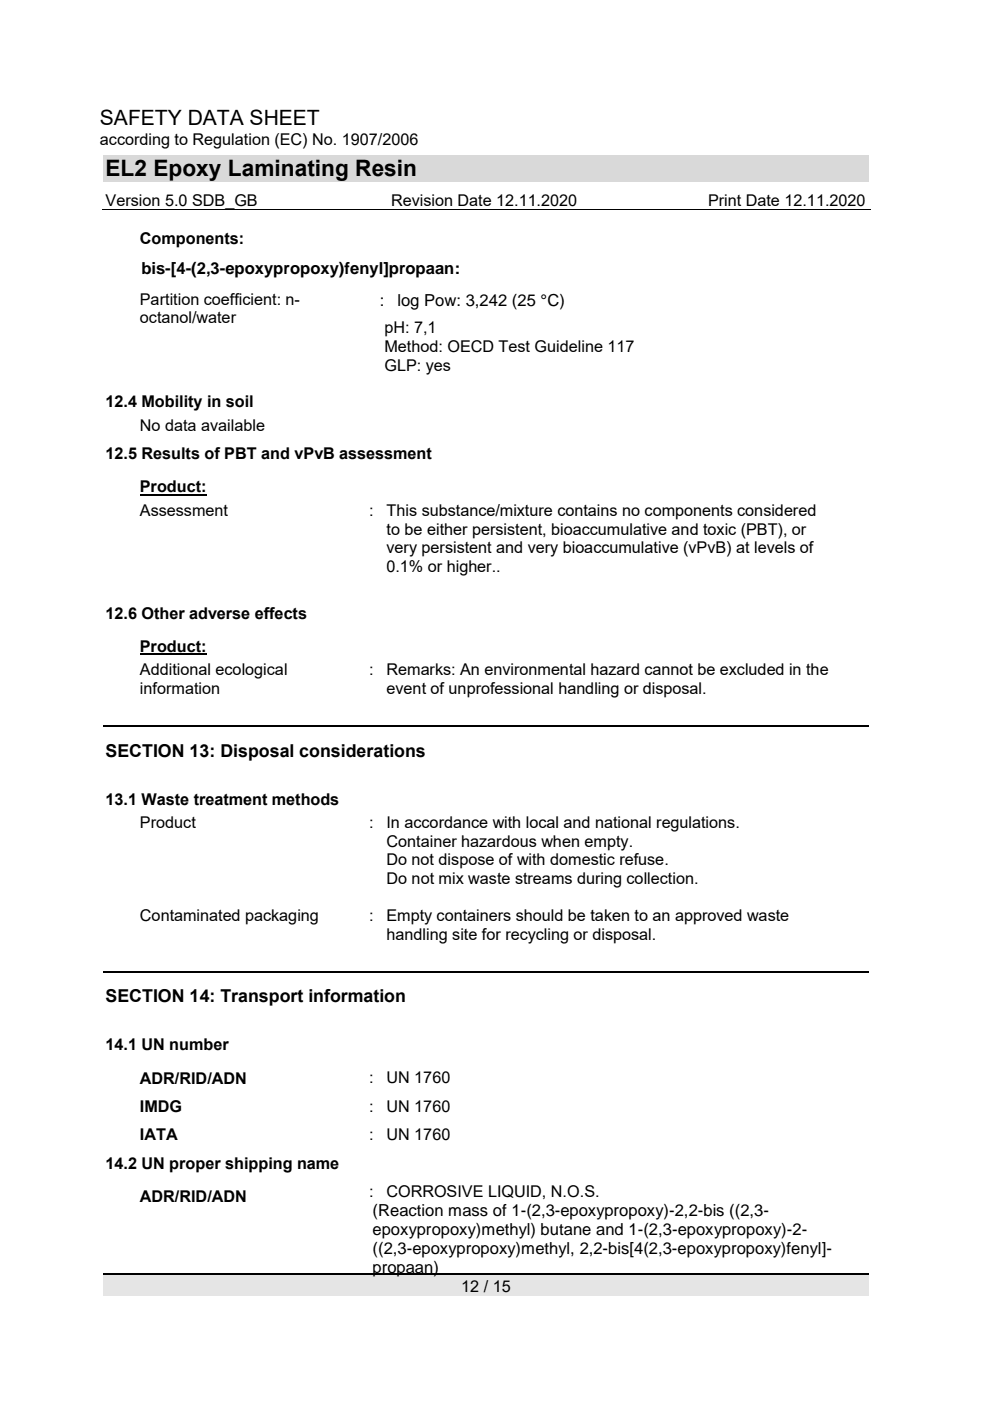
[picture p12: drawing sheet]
<svg xmlns="http://www.w3.org/2000/svg" width="210mm" height="297mm" viewBox="0 0 210 297" stroke-linecap="round" stroke-linejoin="round" font-family="sans-serif">
<defs><g id="words">
<text font-size="4.8" x="22.4" y="37.4">EL2 Epoxy Laminating Resin</text>
<text font-size="4.5" x="21.2" y="26.5">SAFETY DATA SHEET</text>
<g font-size="3.8">
<text x="22.4" y="160.4">SECTION 13: Disposal considerations</text>
<text x="22.4" y="212.5">SECTION 14: Transport information</text>
</g>
<g font-size="3.5">
<text x="30" y="58.1">bis-[4-(2,3-epoxypropoxy)fenyl]propaan:</text>
<text x="80.5" y="64.9">:</text>
<text x="84.3" y="64.9">log Pow: 3,242 (25 °C)</text>
<text x="79" y="257.8">(Reaction mass of 1-(2,3-epoxypropoxy)-2,2-bis ((2,3-</text>
<text x="79" y="261.8">epoxypropoxy)methyl) butane and 1-(2,3-epoxypropoxy)-2-</text>
<text x="79" y="265.8">((2,3-epoxypropoxy)methyl, 2,2-bis[4(2,3-epoxypropoxy)fenyl]-</text>
<text x="79" y="269.9">propaan)</text>
</g>
<g font-size="3.4">
<text x="21.2" y="30.7">according to Regulation (EC) No. 1907/2006</text>
<text x="22.4" y="43.7">Version 5.0 SDB_GB</text>
<text x="83" y="43.7">Revision Date 12.11.2020</text>
<text x="150.1" y="43.7">Print Date 12.11.2020</text>
<text x="29.7" y="51.8">Components:</text>
<text x="29.7" y="64.6">Partition coefficient: n-</text>
<text x="29.7" y="68.5">octanol/water</text>
<text x="81.5" y="70.7">pH: 7,1</text>
<text x="81.5" y="74.6">Method: OECD Test Guideline 117</text>
<text x="81.5" y="78.6">GLP: yes</text>
<text x="22.4" y="86.4">12.4 Mobility in soil</text>
<text x="29.7" y="91.4">No data available</text>
<text x="22.4" y="97.4">12.5 Results of PBT and vPvB assessment</text>
<text x="29.7" y="104.4">Product:</text>
<text x="29.7" y="109.4">Assessment</text>
<text x="78.3" y="109.4">:</text>
<text x="82" y="113.3">to be either persistent, bioaccumulative and toxic (PBT), or</text>
<text x="82" y="109.4">This substance/mixture contains no components considered</text>
<text x="82" y="117.2">very persistent and very bioaccumulative (vPvB) at levels of</text>
<text x="82" y="121.2">0.1% or higher..</text>
<text x="22.4" y="131.2">12.6 Other adverse effects</text>
<text x="29.7" y="138.2">Product:</text>
<text x="29.7" y="143.2">Additional ecological</text>
<text x="78.3" y="143.2">:</text>
<text x="82" y="143.2">Remarks: An environmental hazard cannot be excluded in the</text>
<text x="29.7" y="147.1">information</text>
<text x="82" y="147.1">event of unprofessional handling or disposal.</text>
<text x="22.4" y="170.6">13.1 Waste treatment methods</text>
<text x="29.7" y="175.5">Product</text>
<text x="78.3" y="175.5">:</text>
<text x="81.9" y="175.5">In accordance with local and national regulations.</text>
<text x="82" y="179.5">Container hazardous when empty.</text>
<text x="82" y="183.4">Do not dispose of with domestic refuse.</text>
<text x="82" y="187.4">Do not mix waste streams during collection.</text>
<text x="29.7" y="195.3">Contaminated packaging</text>
<text x="78.3" y="195.3">:</text>
<text x="81.9" y="195.3">Empty containers should be taken to an approved waste</text>
<text x="82" y="199.2">handling site for recycling or disposal.</text>
<text x="22.4" y="222.7">14.1 UN number</text>
<text x="29.7" y="229.7">ADR/RID/ADN</text>
<text x="78.3" y="229.7">:</text>
<text x="82" y="229.7">UN 1760</text>
<text x="29.7" y="235.7">IMDG</text>
<text x="78.3" y="235.7">:</text>
<text x="82" y="235.7">UN 1760</text>
<text x="29.7" y="241.7">IATA</text>
<text x="78.3" y="241.7">:</text>
<text x="82" y="241.7">UN 1760</text>
<text x="22.4" y="247.8">14.2 UN proper shipping name</text>
<text x="29.7" y="254.8">ADR/RID/ADN</text>
<text x="78.3" y="253.8">:</text>
<text x="82" y="253.8">CORROSIVE LIQUID, N.O.S.</text>
<text x="97.8" y="273.9">12 / 15</text>
</g>
</g></defs>
<path d="M21.9 32.9h162.4v5.5h-162.4z" fill="#d9d9d9"/>
<path d="M21.9 270.3h162.4v4.3h-162.4z" fill="#e5e5e5"/>
<path d="M21.9 154h162.4M21.9 270.2h162.4" fill="none" stroke="#000" stroke-width=".25"/>
<path d="M29.7 104.9h14.1M29.7 138.7h14.1" fill="none" stroke="#000" stroke-width=".34"/>
<path d="M21.9 206.1h162.4" fill="none" stroke="#000" stroke-width=".23"/>
<path d="M21.7 44.5h163" fill="none" stroke="#000" stroke-width=".21"/>
<use href="#words"/>
</svg>
